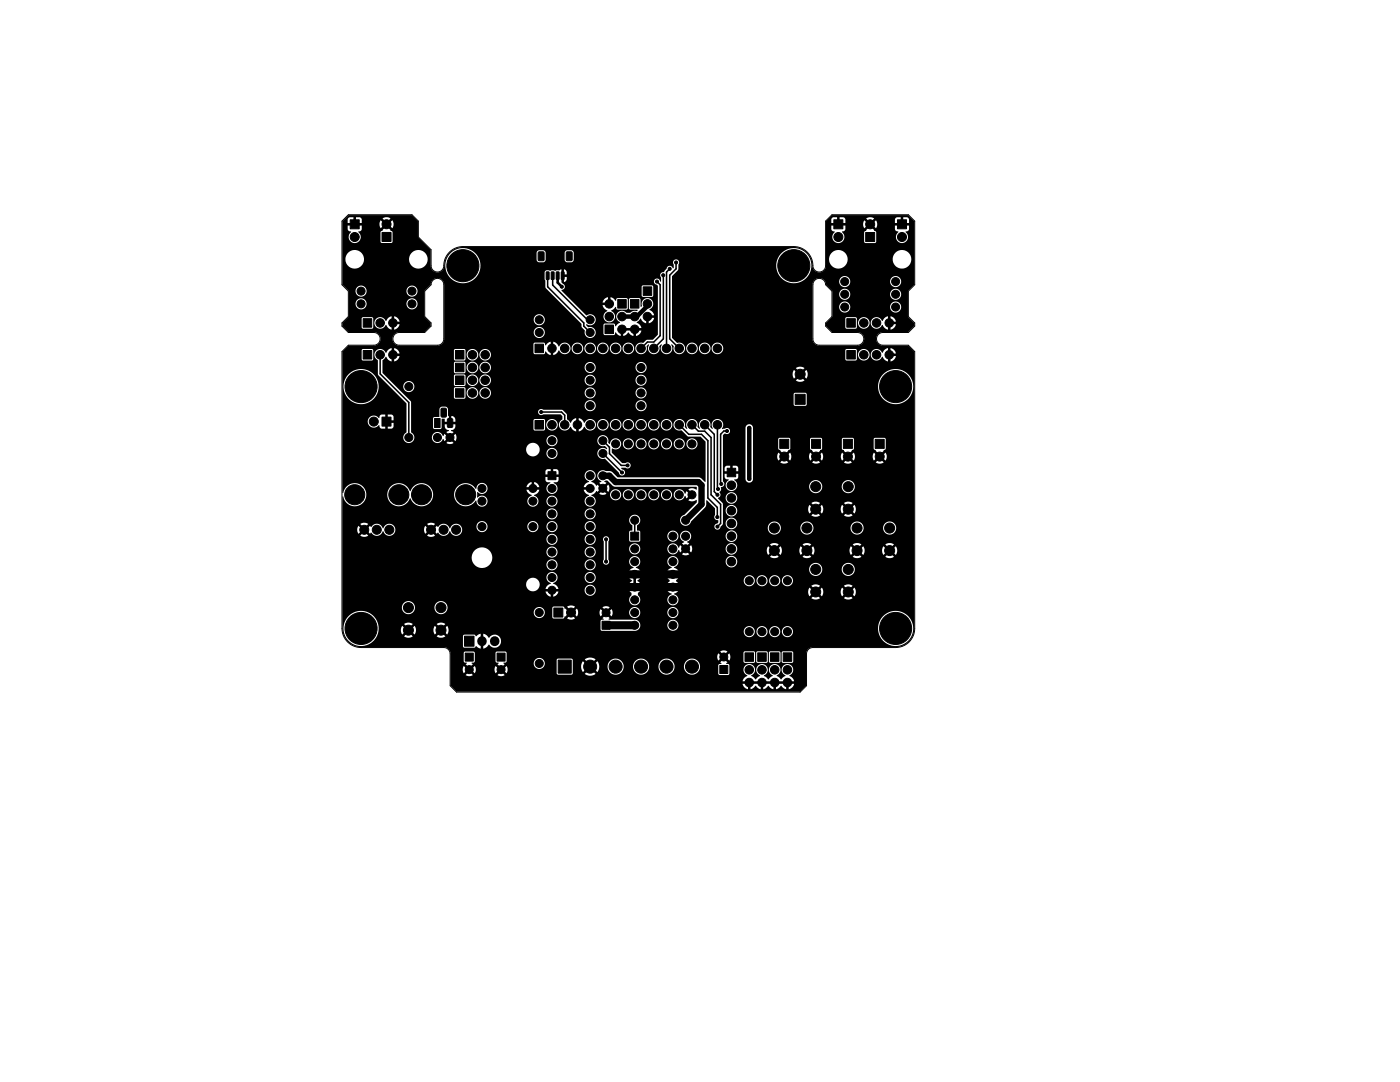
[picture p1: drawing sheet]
<svg xmlns="http://www.w3.org/2000/svg" width="279mm" height="216mm" viewBox="0 0 279 216" stroke-linecap="round" stroke-linejoin="round" font-family="sans-serif">
<g fill="#000" stroke="#000" stroke-width=".2">
<path d="M69.9 43.9h1.8v1.8h-1.8zM76.2 46.4h1.8v1.8h-1.8zM107.5 50.3l.8-.1 .3 .2v1.4l-.2 .2h-.8l-.2-.1zM109 54.3h.6l-.1 1.5-.5-.1zM110 54.3h.6l-.1 1.5-.5-.1zM111 54.3h.6l-.1 1.5-.5-.1zM112 54.3h.6l-.1 1.5-.5-.1zM113.1 50.3l.8-.1 .3 .2v1.4l-.2 .2h-.8l-.2-.1zM128.4 57.2h1.7v1.7h-1.7zM166.4 43.9h1.8v1.8h-1.8zM172.8 46.4h1.8v1.8h-1.8zM179.1 43.9h1.8v1.8h-1.8z"/>
<path d="M72.5 63.6h1.7v1.7h-1.7zM72.5 69.9h1.7v1.7h-1.7zM90.9 77.6h1.7v1.7h-1.7zM90.9 75h1.7v1.7h-1.7zM90.9 69.9h1.7v1.7h-1.7zM90.9 72.5h1.7v1.7h-1.7zM106.8 68.7h1.7v1.7h-1.7zM120.7 64.9h1.7v1.7h-1.7zM123.3 59.8h1.7v1.7h-1.7zM125.8 59.8h1.7v1.7h-1.7zM169 69.9h1.7v1.7h-1.7zM169 63.6h1.7v1.7h-1.7z"/>
<path d="M76.2 83.2h1.8v1.8h-1.8zM86.7 83.5h1.1v1.8h-1.1zM88.1 81.5l.7-.1 .3 .2v1.4l-.2 .2h-.6l-.3-.1zM89.4 83.6l.7-.1 .2 .2 .1 1.3-.2 .3h-.7l-.2-.2zM106.8 83.9h1.7v1.7h-1.7zM109.4 94.1h1.6v1.6h-1.6zM145.1 93.4h1.7v1.7h-1.7zM155.6 87.7h1.8v1.8h-1.8zM158.7 78.7h2v2h-2zM162 87.7h1.8v1.8h-1.8zM168.3 87.7h1.8v1.8h-1.8zM174.7 87.7h1.8v1.8h-1.8z"/>
<path d="M125.9 106.2h1.6v1.6h-1.6zM92.7 126.9h1.9v2h-1.9zM92.8 130.3h1.6v1.6h-1.6zM99.2 130.3h1.6v1.6h-1.6zM111.4 131.7h2.6v2.6h-2.6zM110.5 121.3h1.8v1.8h-1.8zM120.2 124h1.6v1.6h-1.6zM143.6 132.8h1.6v1.6h-1.6zM148.7 130.3h1.7v1.7h-1.7zM151.2 130.3h1.7v1.7h-1.7zM153.8 130.3h1.7v1.7h-1.7zM156.3 130.3h1.7v1.7h-1.7z"/>
<circle cx="70.8" cy="47.3" r=".9"/>
<circle cx="72.1" cy="58.1" r=".8"/>
<circle cx="77.1" cy="44.7" r=".9"/>
<circle cx="82.2" cy="58.1" r=".8"/>
<circle cx="92.4" cy="53" r="3.2"/>
<circle cx="112.1" cy="57.2" r=".3"/>
<circle cx="131.1" cy="56.2" r=".3"/>
<circle cx="132.4" cy="54.9" r=".3"/>
<circle cx="133.7" cy="53.6" r=".3"/>
<circle cx="134.9" cy="52.4" r=".3"/>
<circle cx="158.4" cy="53" r="3.2"/>
<circle cx="167.3" cy="47.3" r=".9"/>
<circle cx="168.6" cy="56.2" r=".8"/>
<circle cx="168.6" cy="58.7" r=".8"/>
<circle cx="173.7" cy="44.8" r=".9"/>
<circle cx="178.7" cy="56.2" r=".8"/>
<circle cx="178.7" cy="58.7" r=".8"/>
<circle cx="180" cy="47.3" r=".9"/>
<circle cx="72.1" cy="77.1" r="3.2"/>
<circle cx="72.1" cy="60.6" r=".8"/>
<circle cx="75.9" cy="64.4" r=".85"/>
<circle cx="75.9" cy="70.8" r=".85"/>
<circle cx="78.4" cy="70.8" r=".85"/>
<circle cx="78.4" cy="64.4" r=".85"/>
<circle cx="81.6" cy="77.1" r=".8"/>
<circle cx="82.2" cy="60.6" r=".8"/>
<circle cx="94.3" cy="70.8" r=".85"/>
<circle cx="94.3" cy="75.9" r=".85"/>
<circle cx="94.3" cy="73.3" r=".85"/>
<circle cx="94.3" cy="78.4" r=".85"/>
<circle cx="96.8" cy="70.8" r=".85"/>
<circle cx="96.8" cy="73.3" r=".85"/>
<circle cx="96.8" cy="78.4" r=".85"/>
<circle cx="96.8" cy="75.9" r=".85"/>
<circle cx="107.6" cy="63.8" r=".8"/>
<circle cx="107.6" cy="66.3" r=".8"/>
<circle cx="110.2" cy="69.5" r=".85"/>
<circle cx="112.7" cy="69.5" r=".85"/>
<circle cx="115.2" cy="69.5" r=".85"/>
<circle cx="117.8" cy="69.5" r=".85"/>
<circle cx="117.8" cy="78.4" r=".8"/>
<circle cx="117.8" cy="66.3" r=".8"/>
<circle cx="117.8" cy="63.8" r=".8"/>
<circle cx="117.8" cy="75.9" r=".8"/>
<circle cx="117.8" cy="73.3" r=".8"/>
<circle cx="120.3" cy="69.5" r=".85"/>
<circle cx="121.6" cy="60.6" r=".85"/>
<circle cx="121.6" cy="63.2" r=".85"/>
<circle cx="122.9" cy="69.5" r=".85"/>
<circle cx="124.1" cy="63.2" r=".85"/>
<circle cx="124.1" cy="65.7" r=".85"/>
<circle cx="125.4" cy="69.5" r=".85"/>
<circle cx="126.7" cy="63.2" r=".85"/>
<circle cx="126.7" cy="65.7" r=".85"/>
<circle cx="127.9" cy="69.5" r=".85"/>
<circle cx="127.9" cy="78.4" r=".8"/>
<circle cx="127.9" cy="75.9" r=".8"/>
<circle cx="127.9" cy="73.3" r=".8"/>
<circle cx="129.2" cy="60.6" r=".85"/>
<circle cx="129.2" cy="63.2" r=".85"/>
<circle cx="130.5" cy="69.5" r=".85"/>
<circle cx="133" cy="69.5" r=".85"/>
<circle cx="135.6" cy="69.5" r=".85"/>
<circle cx="138.1" cy="69.5" r=".85"/>
<circle cx="140.6" cy="69.5" r=".85"/>
<circle cx="143.2" cy="69.5" r=".85"/>
<circle cx="159.7" cy="74.7" r="1"/>
<circle cx="168.6" cy="61.3" r=".8"/>
<circle cx="172.4" cy="70.8" r=".85"/>
<circle cx="172.4" cy="64.4" r=".85"/>
<circle cx="174.9" cy="64.4" r=".85"/>
<circle cx="174.9" cy="70.8" r=".85"/>
<circle cx="177.5" cy="70.8" r=".85"/>
<circle cx="177.5" cy="64.4" r=".85"/>
<circle cx="178.7" cy="77.1" r="3.2"/>
<circle cx="178.7" cy="61.3" r=".8"/>
<circle cx="70.8" cy="98.7" r="2"/>
<circle cx="74.6" cy="84.1" r=".9"/>
<circle cx="79.6" cy="98.7" r="2"/>
<circle cx="81.6" cy="87.3" r=".8"/>
<circle cx="84.1" cy="98.7" r="2"/>
<circle cx="87.3" cy="87.3" r=".8"/>
<circle cx="89.8" cy="87.3" r=".8"/>
<circle cx="92.9" cy="98.7" r="2"/>
<circle cx="96.2" cy="97.5" r=".8"/>
<circle cx="96.2" cy="100" r=".8"/>
<circle cx="106.3" cy="97.5" r=".8"/>
<circle cx="106.3" cy="100" r=".8"/>
<circle cx="108" cy="82.2" r=".3"/>
<circle cx="110.2" cy="84.8" r=".85"/>
<circle cx="110.2" cy="90.5" r=".8"/>
<circle cx="110.2" cy="87.9" r=".8"/>
<circle cx="110.2" cy="97.5" r=".8"/>
<circle cx="110.2" cy="100" r=".8"/>
<circle cx="112.7" cy="84.8" r=".85"/>
<circle cx="115.2" cy="84.8" r=".85"/>
<circle cx="117.8" cy="84.8" r=".85"/>
<circle cx="117.8" cy="100" r=".8"/>
<circle cx="117.8" cy="97.5" r=".8"/>
<circle cx="117.8" cy="80.9" r=".8"/>
<circle cx="117.8" cy="94.9" r=".8"/>
<circle cx="120.3" cy="97.4" r=".8"/>
<circle cx="120.3" cy="94.9" r=".8"/>
<circle cx="120.3" cy="84.8" r=".85"/>
<circle cx="120.3" cy="87.9" r=".8"/>
<circle cx="120.3" cy="90.5" r=".8"/>
<circle cx="122.9" cy="84.8" r=".85"/>
<circle cx="122.9" cy="88.6" r=".8"/>
<circle cx="122.9" cy="98.7" r=".8"/>
<circle cx="124.1" cy="94.3" r=".3"/>
<circle cx="125.3" cy="92.9" r=".3"/>
<circle cx="125.4" cy="84.8" r=".85"/>
<circle cx="125.4" cy="88.6" r=".8"/>
<circle cx="125.4" cy="98.7" r=".8"/>
<circle cx="127.9" cy="84.8" r=".85"/>
<circle cx="127.9" cy="80.9" r=".8"/>
<circle cx="127.9" cy="88.6" r=".8"/>
<circle cx="127.9" cy="98.7" r=".8"/>
<circle cx="130.5" cy="84.8" r=".85"/>
<circle cx="130.5" cy="88.6" r=".8"/>
<circle cx="130.5" cy="98.7" r=".8"/>
<circle cx="133" cy="84.8" r=".85"/>
<circle cx="133" cy="88.6" r=".8"/>
<circle cx="133" cy="98.7" r=".8"/>
<circle cx="135.6" cy="84.8" r=".85"/>
<circle cx="135.6" cy="98.7" r=".8"/>
<circle cx="135.6" cy="88.6" r=".8"/>
<circle cx="138.1" cy="84.8" r=".85"/>
<circle cx="138.1" cy="98.7" r=".8"/>
<circle cx="138.1" cy="88.6" r=".8"/>
<circle cx="140.6" cy="84.8" r=".85"/>
<circle cx="143.2" cy="84.8" r=".85"/>
<circle cx="143.2" cy="98.7" r=".3"/>
<circle cx="143.3" cy="97.6" r=".3"/>
<circle cx="143.9" cy="96.6" r=".3"/>
<circle cx="145.1" cy="86" r=".3"/>
<circle cx="146" cy="99.4" r=".85"/>
<circle cx="146" cy="96.8" r=".85"/>
<circle cx="149.5" cy="95.6" r=".3"/>
<circle cx="149.5" cy="85.4" r=".3"/>
<circle cx="156.5" cy="91.1" r=".9"/>
<circle cx="162.8" cy="97.1" r="1"/>
<circle cx="162.9" cy="91.1" r=".9"/>
<circle cx="169.2" cy="91.1" r=".9"/>
<circle cx="169.3" cy="97.1" r="1"/>
<circle cx="175.6" cy="91.1" r=".9"/>
<circle cx="72.7" cy="105.7" r=".9"/>
<circle cx="75.2" cy="105.7" r=".9"/>
<circle cx="77.7" cy="105.7" r=".9"/>
<circle cx="86" cy="105.7" r=".9"/>
<circle cx="88.5" cy="105.7" r=".9"/>
<circle cx="91" cy="105.7" r=".9"/>
<circle cx="96.2" cy="105.1" r=".8"/>
<circle cx="106.3" cy="105.1" r=".8"/>
<circle cx="110.2" cy="115.2" r=".8"/>
<circle cx="110.2" cy="117.8" r=".8"/>
<circle cx="110.2" cy="102.5" r=".8"/>
<circle cx="110.2" cy="112.7" r=".8"/>
<circle cx="110.2" cy="110.2" r=".8"/>
<circle cx="110.2" cy="107.6" r=".8"/>
<circle cx="110.2" cy="105.1" r=".8"/>
<circle cx="117.8" cy="115.2" r=".8"/>
<circle cx="117.8" cy="112.7" r=".8"/>
<circle cx="117.8" cy="110.2" r=".8"/>
<circle cx="117.8" cy="102.5" r=".8"/>
<circle cx="117.8" cy="107.6" r=".8"/>
<circle cx="117.8" cy="105.1" r=".8"/>
<circle cx="117.8" cy="117.8" r=".8"/>
<circle cx="121" cy="112.1" r=".3"/>
<circle cx="121" cy="107.6" r=".3"/>
<circle cx="126.7" cy="103.8" r=".8"/>
<circle cx="126.7" cy="109.5" r=".8"/>
<circle cx="126.7" cy="119.7" r=".8"/>
<circle cx="126.7" cy="112.1" r=".8"/>
<circle cx="126.7" cy="114.6" r=".8"/>
<circle cx="126.7" cy="117.1" r=".8"/>
<circle cx="134.3" cy="114.6" r=".8"/>
<circle cx="134.3" cy="119.7" r=".8"/>
<circle cx="134.3" cy="109.5" r=".8"/>
<circle cx="134.3" cy="107" r=".8"/>
<circle cx="134.3" cy="117.1" r=".8"/>
<circle cx="134.3" cy="112.1" r=".8"/>
<circle cx="136.8" cy="107" r=".8"/>
<circle cx="136.8" cy="103.8" r=".8"/>
<circle cx="136.8" cy="109.5" r=".8"/>
<circle cx="143.2" cy="103.2" r=".3"/>
<circle cx="143.2" cy="105.1" r=".3"/>
<circle cx="146" cy="107" r=".85"/>
<circle cx="146" cy="101.9" r=".85"/>
<circle cx="146" cy="104.4" r=".85"/>
<circle cx="146" cy="109.5" r=".85"/>
<circle cx="146" cy="112.1" r=".85"/>
<circle cx="149.5" cy="115.9" r=".8"/>
<circle cx="152.1" cy="115.9" r=".8"/>
<circle cx="154.5" cy="105.4" r="1"/>
<circle cx="154.5" cy="109.9" r="1"/>
<circle cx="154.6" cy="115.9" r=".8"/>
<circle cx="157.1" cy="115.9" r=".8"/>
<circle cx="161" cy="105.4" r="1"/>
<circle cx="161" cy="109.9" r="1"/>
<circle cx="162.8" cy="101.6" r="1"/>
<circle cx="162.8" cy="113.6" r="1"/>
<circle cx="162.8" cy="118.1" r="1"/>
<circle cx="169.3" cy="101.6" r="1"/>
<circle cx="169.3" cy="113.6" r="1"/>
<circle cx="169.3" cy="118.1" r="1"/>
<circle cx="171" cy="105.4" r="1"/>
<circle cx="171" cy="109.9" r="1"/>
<circle cx="177.5" cy="105.4" r="1"/>
<circle cx="177.5" cy="109.9" r="1"/>
<circle cx="72.1" cy="125.4" r="3.2"/>
<circle cx="81.5" cy="125.7" r="1"/>
<circle cx="81.5" cy="121.2" r="1"/>
<circle cx="88" cy="125.7" r="1"/>
<circle cx="88" cy="121.2" r="1"/>
<circle cx="93.6" cy="133.6" r=".8"/>
<circle cx="100" cy="133.6" r=".8"/>
<circle cx="107.6" cy="122.2" r=".8"/>
<circle cx="107.6" cy="132.4" r=".8"/>
<circle cx="114" cy="122.2" r=".9"/>
<circle cx="117.8" cy="133" r="1.3"/>
<circle cx="121" cy="122.3" r=".8"/>
<circle cx="122.9" cy="133" r="1.3"/>
<circle cx="126.7" cy="122.2" r=".8"/>
<circle cx="126.7" cy="124.8" r=".8"/>
<circle cx="127.9" cy="133" r="1.3"/>
<circle cx="133" cy="133" r="1.3"/>
<circle cx="134.3" cy="122.2" r=".8"/>
<circle cx="134.3" cy="124.8" r=".8"/>
<circle cx="138.1" cy="133" r="1.3"/>
<circle cx="144.4" cy="131.1" r=".8"/>
<circle cx="149.5" cy="136.2" r=".85"/>
<circle cx="149.5" cy="133.7" r=".85"/>
<circle cx="149.5" cy="126" r=".8"/>
<circle cx="152.1" cy="133.7" r=".85"/>
<circle cx="152.1" cy="136.2" r=".85"/>
<circle cx="152.1" cy="126" r=".8"/>
<circle cx="154.6" cy="133.7" r=".85"/>
<circle cx="154.6" cy="136.2" r=".85"/>
<circle cx="154.6" cy="126" r=".8"/>
<circle cx="157.1" cy="133.7" r=".85"/>
<circle cx="157.1" cy="136.2" r=".85"/>
<circle cx="157.1" cy="126" r=".8"/>
<circle cx="178.7" cy="125.4" r="3.2"/>
</g>
<path d="M96.2 127.9v.1M98.7 127.9v.1" fill="none" stroke="#000" stroke-width="1.9"/>
<path d="M124.8 114.6h11.4v2.5h-11.4zM121 124.8h5.7" fill="none" stroke="#000" stroke-width="1.6"/>
<path d="M120.3 94.9h1.3l1.3 1.3h16.5l.6 .6v3.8l-3.2 3.2" fill="none" stroke="#000" stroke-width="1.3"/>
<g fill="none" stroke="#000" stroke-width=".3">
<path d="M109.3 55v2.2l7.2 7.2v.7l1.3 1.2M110.3 55v1.9l6.9 6.9h.6M131.1 56.2l.7 .6v10.2l-1.3 1.3h-1.3l-1.3 1.2M132.4 54.9h.1M132.4 54.9v12.7l-1.9 1.9M133.7 53.6l-.7 .7v15.2M134.9 52.4v1.2l-1.2 1.3v12.7l1.9 1.9M75.9 70.8v3.8l5.7 5.7v7M108 82.2h4.1l.6 .7v1.9M120.3 90.5l3.8 3.8M120.3 87.9l1.3 1.3v1.3l2.4 2.4h1.3M135.6 84.8l1.9 1.9h2.5l1.3 1.2v11.5l1.9 1.8v2"/>
<path d="M138.1 84.8l1.3 1.2h1.2l1.3 1.3v11.4l1.9 1.9v3.8l-.6 .7M140.6 84.8l1.9 1.9v11.4l.7 .6M143.2 84.8v12.7l.1 .1M145.1 86h-.6l-.7 .7v9.7l.1 .2M121 107.6v4.5M126.7 103.8v3.2"/>
</g>
<path d="M129.2 60.6v.5l-2.1 2.1h-3M149.5 85.4v10.2" fill="none" stroke="#000" stroke-width=".89"/>
<path d="M111.3 55v1.4l.8 .8" fill="none" stroke="#000" stroke-width=".51"/>
<path d="M68.4 44.1l.3-.3h.7v.7h1v.5h-1v.9l.7 .3a1.25 1.25 0 0 0-.2 1.9 1.25 1.25 0 0 0 1.8 0 1.25 1.25 0 0 0-.2-1.9l.6-.3 .1-.9h-1v-.3h4.5l.3 .8 .7-.7 .4 .4-1.2 1.1v2l.3 .2h1.9l.2-.3v-1.9l-1.1-1.1 .4-.4 .7 .7a1.39 1.39 0 0 0 0-1.6l-.7 .8-.4-.4 .7-.7a1.4 1.4 0 0 0-1.6 0l.8 .7-.4 .4-.7-.8-.3 .8h-4.5v-.2h1v-.8l-.4-.3-.8-.1v1.1h-.5v-1.1l-.7 .1-.4 .4h-.7l.9-.9h12.6l1.2 1.3v3.1l2.6 2.6v3.2a1.35 1.35 0 0 0 1.4 1.3 1.35 1.35 0 0 0 1.2-1.4h.3v.4a3.5 3.5 0 0 0 3 3.1 3.5 3.5 0 0 0 3.7-2.2h13.1v1.4l.1 .3 .1 1.5 7.1 7.1a1.29 1.29 0 0 0 .7 1.4 1.13 1.13 0 0 0 1 1.4 1.13 1.13 0 0 0 1.2-1.3 1.13 1.13 0 0 0-1.6-.8l-.3-.4 .1-.2a1.1 1.1 0 0 0 1.1 .1h2.2v1.8l.3 .3h1.8l.4-.6 .5 .6 .5 .1v-.9h.5v.9l.5-.1 .5-.6 .5 .6 .5 .1v-.9h.5l.1 .9 .6-.3 .4-.7h-.9v-.5h.9a1.66 1.66 0 0 0-1-1.2l.8-.7 .5 .6 .7 .3v-.9h.5v.9a1.34 1.34 0 0 0 1-1.1h-.9v-.5h.9l-.2-.6-.7-.5a1.19 1.19 0 0 0 .7-1.5 1.19 1.19 0 0 0-1.5-.8 1.19 1.19 0 0 0-.7 1.6l-.3 .1v-1.5l-.1-.2h-2.1l-.1 .2 .1 2 .2 .1h1.4l-.1 .3a1.19 1.19 0 0 0-1.3 .3h-.7l-.3-.2a1.19 1.19 0 0 0-1.7 .5 1.19 1.19 0 0 0 .7 1.6l-.9 .8-.4-.5h-1.8l-.3 .2h-2.2a1.11 1.11 0 0 0 .5-1.6 1.11 1.11 0 0 0-1.6-.3l-2.7-2.5h6.8v.5h-.9l.2 .6 .7 .5a1.19 1.19 0 0 0-.6 1.9 1.19 1.19 0 0 0 2-.1 1.19 1.19 0 0 0-.6-1.8l.8-.8 .4 .6 2-.1 .1-.2-.1-1.9-.2-.1h-1.8l-.4 .5-.5-.5-.5-.2v.9h-.5v-.9l-.6 .3-.4 .8h-5.9l-2.3-2.4 .1-.2a.61 .61 0 0 0 .5-.6h15.4v1.8l.1 .2h1.9l.3-.2v-1.8l-.3-.3h-1.8l-.2 .3h-15.4l-.1-.4-.6-.5 .7-.1 .4-.5v-.4h-.6v1h-.5v-1.5h1.1v-.7l-.6-.4v1.1h-.5v-1.1l-.4 .3-.8 .1-.3-.2-.7 .2-.7-.2-.4 .4h-13.1l.1-.2a3.5 3.5 0 0 0-.9-3.7h12.3v1.5l.1 .3 .4 .1h.9l.3-.2 .1-1.7h3.8v1.4l.1 .4 .3 .1h1l.2-.1 .2-.4v-1.4l-.2-.3-.3-.2-1 .1-.3 .4h-3.8l-.2-.3-.3-.2-1 .1-.3 .4h-12.3a3.5 3.5 0 0 0-3.8-.6 3.5 3.5 0 0 0-2.1 3.2h-.3a3.7 3.7 0 0 1 3.8-3.7h66a3.8 3.8 0 0 1 3.8 4.1 1.35 1.35 0 0 0 1.5 .9 1.35 1.35 0 0 0 1.1-1.3v-1.4h.7a1.86 1.86 0 0 0 1.8 2 1.86 1.86 0 0 0 1.9-2h9v.3a1.86 1.86 0 0 0 2.8 1.4 1.86 1.86 0 0 0 0-3.1 1.86 1.86 0 0 0-2.8 1.4h-9l-.1-.2a1.86 1.86 0 0 0-1.9-1.5 1.86 1.86 0 0 0-1.7 1.7h-.7v-7.4l.4-.4h.7v.7h1v.5h-1l.1 .9 .6 .3a1.25 1.25 0 0 0-.2 1.9 1.25 1.25 0 0 0 1.9 0 1.25 1.25 0 0 0-.3-1.9l.7-.3v-.9h-1l.1-.2h4.4l.3 .8 .7-.8 .4 .4-1.1 1.1v2l.2 .2h1.9l.3-.3v-1.9l-1.2-1.1 .4-.4 .7 .8 .3-.8-.3-.8-.7 .7-.4-.4 .5-.5h4.4v.7h1v.5h-1v.7a.67 .67 0 0 0 .7 .5 1.25 1.25 0 0 0-.2 1.9 1.25 1.25 0 0 0 1.9 0 1.25 1.25 0 0 0-.3-1.9l.5-.1 .2-.3v-.8h-1v-.5h1v-.8l-.2-.3-.9-.1v1.1h-.5v-1.1l-.9 .1-.3 .4h-4.4l.2-.2a1.4 1.4 0 0 0-1.5 0l.7 .7-.4 .4-.7-.7-.3 .8h-4.4l-.1-.3h1v-.8l-.4-.3-.7-.1v1.1h-.5v-1.1l-.8 .1-.4 .4h-.7l.9-.9h15.1l1.3 1.3v12.5l-1.3 1.4v5.1l1.2 1.2 .1 .6-1.3 1.3h-5.3a1.35 1.35 0 0 0-1 1.5 1.35 1.35 0 0 0 1.3 1.2h5l1.3 1.2v55.2a3.7 3.7 0 0 1-3.8 3.7l-16.8 .1a1.35 1.35 0 0 0-1 1.2v6.4l-1.3 1.2h-68.4l-1.3-1.2v-.9h59.2v.5h-.9l.4 .8 .6 .3 .1-.9h.5v.9l.5-.2 .5-.5 .5 .5 .5 .2v-.9h.5v.9l.5-.2 .6-.5 .5 .5 .5 .2v-.9h.5v.9l.5-.2 .5-.5 .5 .5 .5 .2v-.9h.5v.9l.7-.3 .4-.8h-.9v-.5h.9a1.66 1.66 0 0 0-1-1.1 1.19 1.19 0 0 0 .6-1.8 1.19 1.19 0 0 0-1.9 0 1.19 1.19 0 0 0 .6 1.8l-.9 .8-.9-.8a1.19 1.19 0 0 0 .6-1.8 1.19 1.19 0 0 0-2 0 1.19 1.19 0 0 0 .6 1.8l-.9 .8-.9-.8a1.19 1.19 0 0 0 .6-1.8 1.19 1.19 0 0 0-1.9 0 1.19 1.19 0 0 0 .6 1.8l-.9 .8-.9-.8a1.19 1.19 0 0 0 .6-1.8 1.19 1.19 0 0 0-2 0 1.19 1.19 0 0 0 .7 1.8l-.7 .6-.3 .5h-58.3v-2.3h2.4l.3 .7 .7-.6 .3 .3-.7 .7 .8 .2 .7-.2-.7-.7 .4-.3 .6 .6 .3-.7h3.7l.2 .7 .7-.6 .4 .3-.7 .7a1.28 1.28 0 0 0 1.4 0l-.7-.7 .4-.3 .7 .6 .2-.9-.2-.5-.7 .7-.4-.4 .7-.7-.2-.1h6a1.11 1.11 0 0 0 1.5 1 1.11 1.11 0 0 0 .5-1.7h2.6v2.7l.2 .2h2.9l.1-.2v-1.4h1.7l.3 1.1 .9-.8 .3 .3-.8 .9 .2 .1a1.8 1.8 0 0 0 2-.1l-.9-.9 .4-.3 .8 .8 .4-1.1h1.6l.1 .3a1.61 1.61 0 0 0 1.7 1.3 1.61 1.61 0 0 0 1.5-1.6h1.8v.3a1.61 1.61 0 0 0 1.8 1.3 1.61 1.61 0 0 0 1.5-1.6h1.8v.3a1.61 1.61 0 0 0 1.7 1.3 1.61 1.61 0 0 0 1.5-1.6h1.9v.3a1.61 1.61 0 0 0 2.5 1 1.61 1.61 0 0 0-.2-2.7 1.61 1.61 0 0 0-2.3 1.4h-1.9v-.2a1.61 1.61 0 0 0-1.7-1.4 1.61 1.61 0 0 0-1.5 1.6h-1.8l-.1-.2a1.61 1.61 0 0 0-1.7-1.4 1.61 1.61 0 0 0-1.5 1.6h-1.8v-.2a1.61 1.61 0 0 0-1.8-1.4 1.61 1.61 0 0 0-1.5 1.6h-1.6l-.4-1.1-.8 .9-.4-.4 .9-.8-.2-.2a1.8 1.8 0 0 0-2 .2l.8 .8-.3 .4-.9-.9-.3 1.1h-1.7v-1.4l-.2-.2h-2.7l-.3 .3-2.7-.1a1.11 1.11 0 0 0-1.2-.2 1.11 1.11 0 0 0-.7 1l-6-.1 .6-.2v-1h42l.3 .7 .7-.7 .3 .4-.7 .7 .3 .3h-.4l-.3 .2v1.8l.3 .2h1.7l.3-.2v-1.8l-.3-.2h-.4v-.2l.3-.1-.7-.7 .4-.4 .6 .7 .3-.7-.3-.7-.6 .6-.4-.3 .5-.5h3.4v1.8l.2 .3h1.8l.2-.2 .1-1.9h.2v1.8l.2 .3 2-.1 .1-.2v-1.8h.3v1.8l.2 .3 1.9-.1 .2-.2v-1.8h.2v1.8l.1 .2 2 .1 .2-.3v-1.8l-.3-.2h-1.8l-.2 .2h-.2l-.3-.2h-1.8l-.2 .2h-.3l-.2-.2h-1.9l-.2 .2h-.2l-.3-.2h-1.8l-.2 .2h-3.4l.2-.2-.7-.2-.8 .2 .7 .7-.3 .3-.7-.6-.3 .7h-42v-.9l-.1-.1-1.8-.1-.3 .2v1.8l.2 .2h.4v.2l-.2 .1 .7 .7-.4 .4-.7-.7-.2 .7h-3.7l-.3-.7-.6 .7-.4-.4 .7-.7-.3-.2 .4-.1 .3-.2-.1-1.9-.2-.1h-1.7l-.3 .2v1.8l.3 .2h.4v.2l-.3 .1 .7 .7-.3 .4-.7-.7-.3 .7h-2.4v-3.4l-.5-.7-.5-.3-16.8-.1a3.7 3.7 0 0 1-3.8-3.7h.2l.1 .4a3.5 3.5 0 0 0 3.5 3.1 3.5 3.5 0 0 0 3.5-3.2h4.4l.3 .9 .7-.7 .3 .4-.7 .7a1.51 1.51 0 0 0 1.8 0l-.7-.7 .3-.4 .7 .7 .3-.9h3.5l.3 .9 .7-.7 .3 .4-.7 .7 .7 .2h.7l.4-.2-.1-.1h3.6v2.1l.2 .2h2.1l.3-.3 .9 .5v-1h.5v1l.6-.2 .6-.6a1.31 1.31 0 0 0 2 .3 1.31 1.31 0 0 0-.1-2 1.31 1.31 0 0 0-2 .4l-.4-.5-.7-.3v1h-.5v-1l-.9 .5-.4-.4h-2l-.2 .3h-3.6l-.6-.6 .3-.4 .7 .7 .3-.6h58.9v.2a1.11 1.11 0 0 0 1.2 .9 1.11 1.11 0 0 0 1-1.1h.4v.2a1.11 1.11 0 0 0 1.2 .9 1.11 1.11 0 0 0 1-1.1h.3v.2a1.11 1.11 0 0 0 1.2 .9 1.11 1.11 0 0 0 1-1.1h.3l.1 .2a1.11 1.11 0 0 0 1.5 .9 1.11 1.11 0 0 0 .5-1.7h17.1v.4a3.5 3.5 0 0 0 5.5 2.5 3.5 3.5 0 0 0-.3-6 3.5 3.5 0 0 0-5.2 3.1h-17.1l-.1-.1a1.11 1.11 0 0 0-1.3-.3 1.11 1.11 0 0 0-.7 1h-.3v-.2a1.11 1.11 0 0 0-1.2-.9 1.11 1.11 0 0 0-1 1.1h-.3v-.2a1.11 1.11 0 0 0-1.2-.9 1.11 1.11 0 0 0-1 1.1h-.4v-.2a1.11 1.11 0 0 0-1.2-.9 1.11 1.11 0 0 0-1 1.1h-58.9v-.5l-.3-.6-.7 .7-.3-.4 .7-.7a1.51 1.51 0 0 0-1.8 0l.7 .7-.3 .4-.7-.7-.3 .8h-3.5l-.3-.8-.7 .7-.3-.4 .7-.7-.9-.3-.9 .3 .7 .7-.3 .4-.7-.7-.3 .8h-4.4v-.3a3.5 3.5 0 0 0-3.5-3.5 3.5 3.5 0 0 0-3.6 3.5h-.2v-4.2h11.9a1.31 1.31 0 0 0 1.3 1.4 1.31 1.31 0 0 0 1.3-1.4l3.9 .1a1.31 1.31 0 0 0 .8 1.1 1.31 1.31 0 0 0 1.4-.2h17.6v.2a1.11 1.11 0 0 0 1.7 .7 1.11 1.11 0 0 0 0-1.8h2v1.9l.3 .2h1.9l1.1-1.1 .4 .4-.7 .7a1.4 1.4 0 0 0 1.6 0l-.7-.7 .3-.4 .7 .7 .3-.7h4.2l.3 .7 .7-.7 .3 .4-.7 .7 .3 .2-.4 .1-.2 .2-.1 1.7 .2 .2 6.8 .1a1.12 1.12 0 0 0 1-1.1h5.4v.2a1.11 1.11 0 0 0 1.8 .7 1.11 1.11 0 0 0-.2-1.9 1.11 1.11 0 0 0-1.6 1h-5.4l-.1-.5a1.12 1.12 0 0 0-.9-.7h-5.3l-.1-.1 .3-.1-.7-.7 .4-.4 .6 .7 .3-.8h3.3v.2a1.11 1.11 0 0 0 1.2 .9 1.11 1.11 0 0 0 1-1.1h5.4v.2a1.11 1.11 0 0 0 1.8 .7 1.11 1.11 0 0 0-.2-1.9 1.11 1.11 0 0 0-1.6 1h-5.4v-.2a1.11 1.11 0 0 0-1.2-.9 1.11 1.11 0 0 0-1 1.1h-3.3l-.3-.7-.6 .7-.4-.3 .7-.7a1.29 1.29 0 0 0-1.5 0l.7 .7-.3 .3-.7-.7-.3 .8h-4.2l-.3-.9-.7 .7-.3-.3 .7-.7a1.4 1.4 0 0 0-1.6 0l.7 .7-.4 .3-.8-.7-.3-.4h-1.9l-.3 .3-2.1-.1a1.12 1.12 0 0 0-1.6 1h-17.6l.1-.1a1.31 1.31 0 0 0-.5-2.1 1.31 1.31 0 0 0-1.8 1.2h-3.9a1.31 1.31 0 0 0-1.3-1.3 1.31 1.31 0 0 0-1.3 1.3h-11.9v-4.7h36.7v.2a1.36 1.36 0 0 0 .9 1.2 1.36 1.36 0 0 0 1.5-.4h2.4v.5h-.9l.4 .8 .6 .3v-1h.5v1l.6-.3 .3-.4 .1-.4h-.9l.1-.2h6.1v.2a1.11 1.11 0 0 0 1.7 .7 1.11 1.11 0 0 0-.1-1.9 1.11 1.11 0 0 0-1.6 1h-6.1l-.1-.3h.9a1.57 1.57 0 0 0-1-1.1v-.1a1.11 1.11 0 0 0 .9-1.1h5.4v.2a1.11 1.11 0 0 0 1.7 .8 1.11 1.11 0 0 0 0-1.8h8v.5h-1l.3 .5 .5 .5-.5 .4-.3 .6h1l-.1 .2h-.3v.3h-.6l.3 .6 .3 .3v.5a1.12 1.12 0 0 0-.1 1.7 1.12 1.12 0 0 0 1.7-.1 1.12 1.12 0 0 0-.3-1.7v-.4l.4-.3 .3-.6h-.7v-.3h-.2l-.1-.2h1l-.3-.6-.5-.4 .5-.5 .3-.5h-1v-.5h7l-.4 .5h-.6l.2 .4 .5 .5-.7 1.1h.6l.1 .2h.2l.1 .3h-1a1.57 1.57 0 0 0 1.1 1.1 1.12 1.12 0 0 0-.9 1.4 1.12 1.12 0 0 0 1.4 .8 1.12 1.12 0 0 0 .6-1.6l-.7-.6 .7-.4h26.1l.3 .9 .7-.7 .3 .3-.7 .8a1.51 1.51 0 0 0 1.8 0l-.7-.8 .3-.3 .7 .7 .3-.9h3.5l.3 .9 .7-.7 .3 .3-.7 .8 .7 .2h.4l.7-.2-.7-.8 .3-.3 .7 .7a1.51 1.51 0 0 0 0-1.8l-.7 .8-.3-.4 .7-.7-.7-.3h-.4l-.7 .3 .7 .7-.3 .4-.7-.8-.3 .9h-3.5l-.3-.9-.7 .8-.3-.4 .7-.7a1.51 1.51 0 0 0-1.8 0l.7 .7-.3 .4-.7-.8-.3 .9h-26.1l.4-.7h-1l.4-.5h.6l-.7-1h13.5a1.11 1.11 0 0 0 1.1 1.1 1.11 1.11 0 0 0 1.1-1.1h.4v.2a1.11 1.11 0 0 0 1.2 .9 1.11 1.11 0 0 0 1-1.1h.3v.2a1.11 1.11 0 0 0 1.2 .9 1.11 1.11 0 0 0 1-1.1h.3l.1 .2a1.11 1.11 0 0 0 1.7 .7 1.11 1.11 0 0 0-.2-1.9 1.11 1.11 0 0 0-1.6 1h-.3v-.2a1.11 1.11 0 0 0-1.2-.9 1.11 1.11 0 0 0-1 1.1h-.3v-.2a1.11 1.11 0 0 0-1.2-.9 1.11 1.11 0 0 0-1 1.1h-.4v-.2a1.11 1.11 0 0 0-1.2-.9 1.11 1.11 0 0 0-1 1.1h-13.5l.7-1-.6-.1-.1-.2h-.2l-.1-.2h1l-.4-.8h26.3v.2a1.31 1.31 0 0 0 1.4 1.1 1.31 1.31 0 0 0 1.2-1.3h3.9v.2a1.31 1.31 0 0 0 2.1 .9 1.31 1.31 0 0 0-.2-2.3 1.31 1.31 0 0 0-1.9 1.2h-3.9v-.2a1.31 1.31 0 0 0-1.4-1.1 1.31 1.31 0 0 0-1.2 1.3h-26.3l-.7-.3 .1-.2a1.11 1.11 0 0 0 .8-1h9.4v.2a1.16 1.16 0 0 0 1.9 .7 1.16 1.16 0 0 0-.2-2 1.16 1.16 0 0 0-1.7 1.1h-9.4v-.2a1.13 1.13 0 0 0-1.9-.6 1.13 1.13 0 0 0 .6 1.9l-.1 .1a1.3 1.3 0 0 0-1 1.1h-5l-.3-.6-.8-.6a1.13 1.13 0 0 0 .9-1.4 1.13 1.13 0 0 0-1.5-.7 1.13 1.13 0 0 0-.6 1.5l.7 .6v.1a1.3 1.3 0 0 0-1 1.1h-7l-.1-.2a1.11 1.11 0 0 0-1.6 1h-5.4v-.2a1.13 1.13 0 0 0-2-.5 1.13 1.13 0 0 0 .6 1.9v.1a1.3 1.3 0 0 0-1 1h-1.5a1.36 1.36 0 0 0-.5-2.1 1.36 1.36 0 0 0-1.9 1.1h-36.7v-5.2h25.8v.3a2.06 2.06 0 0 0 1.5 1.6 2.06 2.06 0 0 0 2.1-.5h11.4v.2a1.11 1.11 0 0 0 1.2 .9 1.11 1.11 0 0 0 1-1.1h5.4v.2a1.11 1.11 0 0 0 1.7 .7 1.11 1.11 0 0 0-.1-1.9 1.11 1.11 0 0 0-1.6 1h-5.4v-.2a1.11 1.11 0 0 0-1.2-.9 1.11 1.11 0 0 0-1 1.1h-11.4l.1-.1a2.05 2.05 0 0 0 .1-2.4h11.2v.2a1.11 1.11 0 0 0 1.2 .9 1.11 1.11 0 0 0 1-1.1h5.4v.2a1.11 1.11 0 0 0 1.7 .6 1.11 1.11 0 0 0-.1-1.8 1.11 1.11 0 0 0-1.6 1h-5.4v-.2a1.11 1.11 0 0 0-1.2-.9 1.11 1.11 0 0 0-1 1.1h-11.2l-.1-.2a2.06 2.06 0 0 0-2.3-.7 2.06 2.06 0 0 0-1.4 2h-25.8v-3.7h40.8v.2a1.11 1.11 0 0 0 1.2 .9 1.11 1.11 0 0 0 1-1.1h5.4v.2a1.11 1.11 0 0 0 1.2 .9 1.11 1.11 0 0 0 1-1.1h1.4l.2 .5v3.5a.63 .63 0 0 0 0 .9 .63 .63 0 0 0 .9 0 .63 .63 0 0 0 0-.9v-2.1h4.2a1.11 1.11 0 0 0 1.1 1.1 1.11 1.11 0 0 0 1.1-1.1h5.4v.2a1.16 1.16 0 0 0 1.1 .9 1.16 1.16 0 0 0 1.2-.9l.2 .5 .7-.7 .4 .4-.7 .7 .7 .2 .8-.2-.7-.7 .3-.4 .7 .7 .2-.7h6.7v.2a1.16 1.16 0 0 0 1.1 1 1.16 1.16 0 0 0 1.2-.8h5.9l.3 .8 .7-.7 .4 .4-.7 .7a1.51 1.51 0 0 0 1.7 0l-.7-.7 .4-.4 .7 .7 .2-.8h3.5l.3 .8 .7-.7 .4 .4-.7 .7 .8 .3 .9-.3-.7-.7 .4-.4 .7 .7 .2-.8h7l.3 .8 .7-.7 .4 .4-.7 .7a1.51 1.51 0 0 0 1.7 0l-.7-.7 .4-.4 .7 .7 .3-.8h3.4l.3 .8 .7-.7 .4 .4-.7 .7 .6 .3h.5l.6-.3-.7-.7 .4-.4 .7 .7a1.51 1.51 0 0 0 0-1.7l-.7 .7-.4-.4 .7-.7-.6-.2h-.5l-.6 .2 .7 .7-.4 .4-.7-.7-.3 .9h-3.4l-.3-.9-.7 .7-.4-.4 .7-.7a1.51 1.51 0 0 0-1.7 0l.7 .7-.4 .4-.7-.7-.3 .9h-7l-.2-.9-.7 .7-.4-.4 .7-.7-.9-.2-.8 .2 .7 .7-.4 .4-.7-.7-.3 .9h-3.5l-.2-.9-.7 .7-.4-.4 .7-.7a1.51 1.51 0 0 0-1.7 0l.7 .7-.4 .4-.7-.7-.3 .9h-5.9a1.16 1.16 0 0 0-1-1.5 1.16 1.16 0 0 0-1.3 1.1h-6.7l-.2-.7-.7 .7-.3-.4 .7-.7-.5-.2 .1-.1a1.1 1.1 0 0 0 .7-1.1h6.9v.2a1.16 1.16 0 0 0 1.9 .7 1.16 1.16 0 0 0-.2-2 1.16 1.16 0 0 0-1.7 1.1h-6.9v-.2a1.13 1.13 0 0 0-1.9-.5 1.13 1.13 0 0 0 .5 1.9l-.4 .2 .7 .7-.4 .4-.7-.7-.3 .5a1.12 1.12 0 0 0-1.2-.9 1.12 1.12 0 0 0-1 1.1h-5.4v-.2a1.11 1.11 0 0 0-1.2-.9 1.11 1.11 0 0 0-1 1.1h-4.2v-1.4a.62 .62 0 0 0-.2-1 .62 .62 0 0 0-.9 .5h-1.4v-.2a1.11 1.11 0 0 0-1.2-.9 1.11 1.11 0 0 0-1 1.1h-5.4v-.2a1.11 1.11 0 0 0-1.2-.9 1.11 1.11 0 0 0-1 1.1h-40.8v-1.9h3l.2 .8 .7-.7 .4 .4-.7 .7a1.4 1.4 0 0 0 1.6 0l-.7-.7 .4-.4 .7 .7 .1-.2a1.35 1.35 0 0 0 1.3 .6 1.35 1.35 0 0 0 1.1-.9 1.26 1.26 0 0 0 1.4 .9 1.26 1.26 0 0 0 1.1-1.2h5.7l.3 .8 .6-.7 .4 .4-.7 .7a1.4 1.4 0 0 0 1.6 0l-.6-.7 .3-.4 .7 .7 .1-.2a1.35 1.35 0 0 0 1.3 .6 1.35 1.35 0 0 0 1.2-.9 1.24 1.24 0 0 0 1.6 .8 1.24 1.24 0 0 0 .7-1.7h3v.2a1.11 1.11 0 0 0 1.2 .9 1.11 1.11 0 0 0 1-1.1h7.9l.1 .2a1.11 1.11 0 0 0 1.2 .9 1.11 1.11 0 0 0 1-1.1h1.6v.2a1.11 1.11 0 0 0 1.2 .9 1.11 1.11 0 0 0 1-1.1h5.4v.2a1.11 1.11 0 0 0 1.7 .7 1.11 1.11 0 0 0-.1-1.9 1.11 1.11 0 0 0-1.6 1h-5.4v-.2a1.11 1.11 0 0 0-1.2-.9 1.11 1.11 0 0 0-1 1.1h-1.6l-.1-.2a1.11 1.11 0 0 0-1.2-.9 1.11 1.11 0 0 0-1 1.1h-7.9v-.2a1.11 1.11 0 0 0-1.2-.9 1.11 1.11 0 0 0-1 1.1h-3a1.27 1.27 0 0 0-1.3-.6 1.27 1.27 0 0 0-1 .9 1.32 1.32 0 0 0-1.1-.9 1.32 1.32 0 0 0-1.3 .7l-.2-.3-.7 .7-.3-.4 .6-.7a1.4 1.4 0 0 0-1.6 .1l.7 .6-.4 .4-.6-.7-.3 .8h-5.7a1.25 1.25 0 0 0-1.1-1.2 1.25 1.25 0 0 0-1.4 .9 1.32 1.32 0 0 0-1.1-.9 1.32 1.32 0 0 0-1.3 .7l-.1-.3-.7 .7-.4-.4 .7-.7a1.4 1.4 0 0 0-1.6 .1l.7 .6-.4 .4-.7-.7-.2 .8h-3v-1.9h57.3l.1 .6 .5 .5v.9l-.5 .1-.1 .2v1.7l.2 .3 1.8-.1 .2-.1v-.9h5.4a1.11 1.11 0 0 0 1.6 1 1.11 1.11 0 0 0 .2-1.9 1.11 1.11 0 0 0-1.8 .7v.2h-5.4l-.1-1-.6-.2v-.9a1.13 1.13 0 0 0 .2-2 1.13 1.13 0 0 0-1.7 .9h-57.3v-1.3h40.8v.2a1.11 1.11 0 0 0 1.2 .9 1.11 1.11 0 0 0 1-1.1h5.4v.2a1.11 1.11 0 0 0 1.7 .7 1.11 1.11 0 0 0-.1-1.9 1.11 1.11 0 0 0-1.6 1h-5.4v-.2a1.11 1.11 0 0 0-1.2-.9 1.11 1.11 0 0 0-1 1.1h-40.8v-3.4h.2a2.31 2.31 0 0 0 2.5 1.9 2.31 2.31 0 0 0 2.1-2.3h4.2v.3a2.35 2.35 0 0 0 2.1 2 2.35 2.35 0 0 0 2.5-1.6 2.35 2.35 0 0 0 2.5 1.6 2.35 2.35 0 0 0 2-2.3h4.2v.3a2.36 2.36 0 0 0 1.9 2 2.36 2.36 0 0 0 2.5-1.1 1.11 1.11 0 0 0 1.1 1.2 1.11 1.11 0 0 0 1.1-1.3 1.11 1.11 0 0 0-1.5-.8l-.5 .3v-1.1a1.16 1.16 0 0 0 1.4 .3 1.16 1.16 0 0 0 .7-1.3h8.7v.5h-.9a1.57 1.57 0 0 0 1 1.1 1.13 1.13 0 0 0-.9 1.3 1.13 1.13 0 0 0 1.2 1 1.13 1.13 0 0 0 1.1-1.1h1.6v.2a1.11 1.11 0 0 0 1.7 .7 1.11 1.11 0 0 0-.1-1.9 1.11 1.11 0 0 0-1.6 1h-1.6l-.1-.2a1.4 1.4 0 0 0-.8-1v-.1a1.3 1.3 0 0 0 1-1h-.9v-.5h.9l-.2-.6-.8-.4v.9h-.5v-.9l-.8 .4-.2 .6h-7.8l-.1-.1a1.16 1.16 0 0 0-1.3-.7 1.16 1.16 0 0 0-.9 1.2 2.36 2.36 0 0 0-2.6-1.1 2.36 2.36 0 0 0-1.8 2.2h-4.2v-.3a2.35 2.35 0 0 0-2.1-2 2.35 2.35 0 0 0-2.4 1.6 2.35 2.35 0 0 0-2.6-1.6 2.35 2.35 0 0 0-2 2.3h-4.2v-.3a2.35 2.35 0 0 0-2.3-2 2.35 2.35 0 0 0-2.4 2l-.1-.1v-4.2h40.6v.6h.9v.5h-.9v.8l.2 .2h.6l.1 .2a1.12 1.12 0 0 0-.7 1.3 1.12 1.12 0 0 0 1.3 .8 1.12 1.12 0 0 0 .8-1.3h6.3v.5h-1a1.57 1.57 0 0 0 1.1 1.1 1.12 1.12 0 0 0-1 1.4 1.12 1.12 0 0 0 1.5 .8 1.12 1.12 0 0 0 .6-1.6l-.7-.6 .6-.3 .4-.5 .2 .2 .7-.7 .4 .3-.7 .7 .5 .2h1.7v.2a1.11 1.11 0 0 0 1.2 .9 1.11 1.11 0 0 0 1-1.1h.3v.2a1.11 1.11 0 0 0 1.2 .9 1.11 1.11 0 0 0 1-1.1h.3v.2a1.11 1.11 0 0 0 1.2 .9 1.11 1.11 0 0 0 1.1-1.1h.3v.2a1.11 1.11 0 0 0 1.2 .9 1.11 1.11 0 0 0 1-1.1h.3v.2a1.11 1.11 0 0 0 1.8 .7 1.11 1.11 0 0 0-.2-1.9 1.11 1.11 0 0 0-1.6 1h-.3v-.2a1.11 1.11 0 0 0-1.2-.9 1.11 1.11 0 0 0-1 1.1h-.3l-.1-.2a1.11 1.11 0 0 0-1.2-.9 1.11 1.11 0 0 0-1 1.1h-.3v-.2a1.11 1.11 0 0 0-1.2-.9 1.11 1.11 0 0 0-1 1.1h-.3v-.2a1.11 1.11 0 0 0-1.2-.9 1.11 1.11 0 0 0-1 1.1h-1.3l.5-.2-.6-.7 .3-.3 .7 .7a1.28 1.28 0 0 0 0-1.5l-.7 .7-.3-.4 .6-.7-.4-.3 .6-.1 1.1 1 .5 .2h16.1l.2 .5-.2 .1a1.31 1.31 0 0 0-1.5-.1l.7 .7-.4 .4-.7-.7-.3 .5a1.13 1.13 0 0 0-1.3-.9 1.13 1.13 0 0 0-.9 1.4 1.13 1.13 0 0 0 1.6 .7l.3-.2 .3-.5h.1l.2 .5 .7-.7 .4 .3-.7 .7a1.54 1.54 0 0 0 1.6 0v.5l-2.4 2.4a1.12 1.12 0 0 0-.6 1.9 1.12 1.12 0 0 0 1.9-.6l2.8-2.8 .2-.5 .1-.9 1.7 1.6v1.3a.68 .68 0 0 0-.1 .8 .68 .68 0 0 0 .7 .3v.5l-.2 .2a.62 .62 0 0 0-.5 .6 .62 .62 0 0 0 .6 .6 .62 .62 0 0 0 .6-.6l.5-.7h.5v.3a1.16 1.16 0 0 0 1.9 .7h6.5a1.31 1.31 0 0 0 1.4 1.3 1.31 1.31 0 0 0 1.2-1.3h3.9a1.31 1.31 0 0 0 1.4 1.3 1.31 1.31 0 0 0 1.2-1.3h7.4a1.31 1.31 0 0 0 1.4 1.3 1.31 1.31 0 0 0 1.3-1.3h3.8a1.31 1.31 0 0 0 2 1.1 1.31 1.31 0 0 0 .1-2.2 1.31 1.31 0 0 0-2.1 .9v.2h-3.8a1.31 1.31 0 0 0-1.4-1.3 1.31 1.31 0 0 0-1.3 1.3h-7.4v-.3a1.31 1.31 0 0 0-1.4-1 1.31 1.31 0 0 0-1.2 1.3h-3.9v-.3a1.31 1.31 0 0 0-1.4-1 1.31 1.31 0 0 0-1.2 1.3h-6.5l.1-.2a1.16 1.16 0 0 0-.4-1.8 1.16 1.16 0 0 0-1.6 1h-.5v-2.5h.5a1.16 1.16 0 0 0 1.3 1.2 1.16 1.16 0 0 0 1-1.5h14.2l.3 .9 .7-.7 .3 .3-.7 .7a1.51 1.51 0 0 0 1.8 0l-.7-.7 .3-.3 .7 .7 .3-.9h3.5l.3 .9 .7-.7 .3 .3-.7 .7 .7 .3h.4l.7-.3-.7-.7 .3-.3 .7 .7a1.51 1.51 0 0 0 0-1.8l-.7 .7-.3-.3 .7-.7-.7-.3h-.4l-.7 .3 .7 .7-.3 .3-.7-.7-.3 .9h-3.5l-.3-.9-.7 .7-.3-.3 .7-.7a1.51 1.51 0 0 0-1.8 0l.7 .7-.3 .3-.7-.7-.3 .9h-14.2a1.16 1.16 0 0 0-1.3-.8 1.16 1.16 0 0 0-1 1.1h-.5l-.1-1.4-.9-1.1h1.5a1.16 1.16 0 0 0 1.7 1 1.16 1.16 0 0 0 .2-2 1.16 1.16 0 0 0-1.9 .8v.2h-1.5a.71 .71 0 0 0 .3-1.2v-.1a.77 .77 0 0 0 .3-.9 .66 .66 0 0 0 .6-.5 .66 .66 0 0 0-.2-.7v-2.6h.3v.6h.9v.5h-.9l.1 .9 .2 .2 .5 .1a1.18 1.18 0 0 0-.2 2 1.18 1.18 0 0 0 1.9-.6h14.4v.2a1.31 1.31 0 0 0 1.4 1.1 1.31 1.31 0 0 0 1.2-1.3h3.9v.2a1.31 1.31 0 0 0 2.1 .8 1.31 1.31 0 0 0-.2-2.2 1.31 1.31 0 0 0-1.9 1.2h-3.9v-.2a1.31 1.31 0 0 0-1.4-1.1 1.31 1.31 0 0 0-1.2 1.3l-14.4-.1a1.52 1.52 0 0 0-.6-1.3l.1-.1a.56 .56 0 0 0 .7-.4v-.7h-.9v-.5h.9v-.7l-.2-.3-.9-.1v1h-.5v-1h-.7l-.4 .5h-.3v-6.5l.3-.4a.64 .64 0 0 0 .9 0 .64 .64 0 0 0 0-.9 .64 .64 0 0 0-.9-.1h-.5l.1-.2h4.6v10.3a.75 .75 0 0 0 .7 .7 .75 .75 0 0 0 .8-.7v-4.5h4.8l.3 .8 .7-.7 .3 .3-.7 .8a1.41 1.41 0 0 0 1.6 0l-.7-.8 .4-.3 .7 .7 .2-.8h3.6l.2 .8 .7-.7 .4 .3-.7 .8a1.41 1.41 0 0 0 1.6 0l-.8-.8 .4-.3 .7 .7 .3-.8h3.5l.3 .8 .7-.7 .3 .4-.7 .7a1.41 1.41 0 0 0 1.6 0l-.7-.7 .4-.4 .7 .7 .2-.8h3.6l.2 .8 .7-.7 .4 .4-.7 .7a1.41 1.41 0 0 0 1.6 0l-.8-.7 .4-.4 .7 .7 .3-.8-.2-.7-.1-.1-.7 .7-.4-.3 1.2-1.2v-1.9l-.3-.2h-1.9l-.2 .2v1.9l1.1 1.2-.4 .3-.7-.7-.2 .8h-3.6l-.2-.8-.7 .7-.4-.3 1.1-1.2v-1.9l-.2-.2h-1.9l-.3 .2v1.9l1.1 1.2-.3 .3-.7-.7-.3 .8h-3.5l-.3-.8-.7 .7-.4-.3 1.2-1.2v-1.9l-.3-.2h-1.9l-.2 .2v1.9l1.1 1.2-.4 .3-.7-.7-.2 .8h-3.6l-.2-.8-.7 .7-.4-.3 1.1-1.2v-1.9l-.2-.2h-1.9l-.3 .2v1.9l1.1 1.2-.3 .3-.7-.7-.3 .8h-4.8v-5.9a.75 .75 0 0 0-.8-.6 .75 .75 0 0 0-.7 .7h-4.6l.1-.1a1.18 1.18 0 0 0-1.4-1.6 1.18 1.18 0 0 0-.7 1.9l-.4-.3a1.2 1.2 0 0 0-1.3-1.6 1.2 1.2 0 0 0-.8 1.9l-.5-.3a1.2 1.2 0 0 0-1.3-1.6 1.2 1.2 0 0 0-.7 1.9l-.5-.3a1.19 1.19 0 0 0-1-1.6 1.19 1.19 0 0 0-1.3 1.3 1.19 1.19 0 0 0 1.6 1l1.3 1.2h2.5l1 1.1-.1 8-.7-.7-.5-.3h-16.2l-1.2-1.1-1.2-.1a1.14 1.14 0 0 0-1.6 .6 1.14 1.14 0 0 0 .7 1.5l-.4 .2 .7 .7-.4 .4-.7-.7-.2 .2-.4-.4-.6-.4a1.12 1.12 0 0 0 .9-1.4 1.12 1.12 0 0 0-1.5-.8 1.12 1.12 0 0 0-.6 1.6l.7 .5v.2a1.3 1.3 0 0 0-1 1h-5.3l-.2-.5-.5-.4 .7-.1 .3-.4v-.6h-1v-.5h1l-.1-.8-.4-.3h-.6v1h-.5v-1l-.8 .1-.2 .4h-40.6v-4.5h36.7v.2a1.36 1.36 0 0 0 1 1.2 1.36 1.36 0 0 0 1.5-.5h1.6v.2a1.11 1.11 0 0 0 1.7 .7 1.11 1.11 0 0 0-.1-1.9 1.11 1.11 0 0 0-1.6 1l-1.6-.1a1.36 1.36 0 0 0-.7-2 1.36 1.36 0 0 0-1.8 1.2h-36.7v-5.5h5.1v.2a1.27 1.27 0 0 0 1 1 1.27 1.27 0 0 0 1.3-.5l.2 .6 .3 .1h.7v-1h.5v1h.7l.4-.4v-.7h-1v-.5h1v-.8l-.1-.2-.3-.2h-.7v1.1h-.5v-1.1h-.7a.67 .67 0 0 0-.5 .7 1.26 1.26 0 0 0-1.4-.4 1.26 1.26 0 0 0-.9 1.1h-5.1v-7h.2l.1 .4a3.5 3.5 0 0 0 5.4 2.5 3.5 3.5 0 0 0-.3-6 3.5 3.5 0 0 0-5.2 3.1h-.2l.1-6.9 .2-.3h3.6v1.8l.2 .2h2l.1-.2v-.9h.2a1.43 1.43 0 0 0 .7 1.1l.1 3 5.6 5.6v5.7a1.13 1.13 0 0 0-.2 2 1.13 1.13 0 0 0 1.8-.9h3.5v.2a1.15 1.15 0 0 0 1.1 .9 1.15 1.15 0 0 0 1.1-.8l.3 .4 .7-.7 .4 .4-.7 .7 .7 .2 .7-.2-.7-.7 .4-.4 .7 .7 18.2-.1v.2a1.11 1.11 0 0 0 1.2 .9 1.11 1.11 0 0 0 1-1.1h7.9v.2a1.21 1.21 0 0 0 1.6 .9l.3 .4v.2a1.14 1.14 0 0 0-1.9 .7 1.14 1.14 0 0 0 1.6 1.3l2.7 2.8a.62 .62 0 0 0 .7 .5 .62 .62 0 0 0 .6-.7 .62 .62 0 0 0-.7-.6l-.1-.3h.8a.63 .63 0 0 0 .9 0 .63 .63 0 0 0 0-.9 .63 .63 0 0 0-.9 0h-.6l-2.1-2v-.9a1.23 1.23 0 0 0 1.9-.9h.3v.2a1.11 1.11 0 0 0 1.2 .9 1.11 1.11 0 0 0 1-1.1h.3v.2a1.11 1.11 0 0 0 1.2 .9 1.11 1.11 0 0 0 1.1-1.1h.3v.2a1.11 1.11 0 0 0 1.2 .9 1.11 1.11 0 0 0 1-1.1h.3v.2a1.11 1.11 0 0 0 1.2 .9 1.11 1.11 0 0 0 1-1.1h.4v.2a1.11 1.11 0 0 0 1.2 .9 1.11 1.11 0 0 0 1-1.1h.3v.2a1.11 1.11 0 0 0 1.8 .7 1.11 1.11 0 0 0-.2-1.9 1.11 1.11 0 0 0-1.6 1h-.3v-.2a1.11 1.11 0 0 0-1.2-.9 1.11 1.11 0 0 0-1 1.1h-.4v-.2a1.11 1.11 0 0 0-1.2-.9 1.11 1.11 0 0 0-1 1.1h-.3v-.2a1.11 1.11 0 0 0-1.2-.9 1.11 1.11 0 0 0-1 1.1h-.3l-.1-.2a1.11 1.11 0 0 0-1.2-.9 1.11 1.11 0 0 0-1 1.1h-.3v-.2a1.11 1.11 0 0 0-1.2-.9 1.11 1.11 0 0 0-1 1.1h-.3v-.2a1.15 1.15 0 0 0-1.3-.9 1.15 1.15 0 0 0-1 1.1l-.3-.3a1.11 1.11 0 0 0-.9-1.5 1.11 1.11 0 0 0-1.3 1.1h-7.9v-.2a1.11 1.11 0 0 0-1.2-.9 1.11 1.11 0 0 0-1 1.1h-18.2l.2-.6-.2-.7-.7 .7-.4-.4 .7-.7-.5-.2 .1-.2a.79 .79 0 0 0 .8-.7v-.4h-2.1a.87 .87 0 0 0 .7 1.1l.1 .2-.5 .2 .7 .7-.4 .4-.7-.7-.3 .4a1.16 1.16 0 0 0-1.2-.8 1.16 1.16 0 0 0-1 1.1h-3.5l-.2-.6-.5-.5v-2.7h4.4v1.9l.3 .2h1.2l.2-.1 .1-1.9h.5l.1 .6h.7a.38 .38 0 0 0 .7 0h.7v-.3h15.6v1.8l.2 .2h1.8l.3-.2v-.9h.2v.2a1.16 1.16 0 0 0 1.9 .7 1.16 1.16 0 0 0-.2-2 1.16 1.16 0 0 0-1.7 1.1h-.2v-1l-.3-.2h-1.8l-.2 .3h-15.6a.78 .78 0 0 0-.8-.9v.7h-.5l-.2-1.5h18v.2a.64 .64 0 0 0 1 .3h3.4l.4 .4v.6a1.19 1.19 0 0 0-.2 2 1.19 1.19 0 0 0 1.9-.6l.4 .7 .7 .3v-.9h.5v.9a1.66 1.66 0 0 0 1.1-1 1.2 1.2 0 0 0 1.3 .8 1.2 1.2 0 0 0 1-1.1h.3v.2a1.16 1.16 0 0 0 1.2 .9 1.16 1.16 0 0 0 1.1-1.1h.2v.2a1.16 1.16 0 0 0 1.3 .9 1.16 1.16 0 0 0 1-1.1h.2l.1 .2a1.16 1.16 0 0 0 1.2 .9 1.16 1.16 0 0 0 1.1-1.1h.2v.2a1.16 1.16 0 0 0 1.2 .9 1.16 1.16 0 0 0 1.1-1.1h.2v.2a1.16 1.16 0 0 0 1.3 .9 1.16 1.16 0 0 0 1-1.1h.3v.2a1.16 1.16 0 0 0 1.8 .7 1.16 1.16 0 0 0-.2-2 1.16 1.16 0 0 0-1.6 1.1h-.3v-.3a1.16 1.16 0 0 0-1.2-.9 1.16 1.16 0 0 0-1.1 1.2h-.2v-.3a1.16 1.16 0 0 0-1.3-.9 1.16 1.16 0 0 0-1 1.2h-.2l-.1-.3a1.16 1.16 0 0 0-1.2-.9 1.16 1.16 0 0 0-1.1 1.2h-.2v-.3a1.16 1.16 0 0 0-1.2-.9 1.16 1.16 0 0 0-1.1 1.2h-.2v-.3a1.16 1.16 0 0 0-1.3-.9 1.16 1.16 0 0 0-1 1.2h-.3v-.3a1.21 1.21 0 0 0-1.1-.9 1.21 1.21 0 0 0-1.2 .8l-.4-.6-.7-.4v.9h-.5v-.9a1.66 1.66 0 0 0-1.1 1l-.7-.7-.1-1.1-.9-.8-3.8-.1a.61 .61 0 0 0-.7 0 .61 .61 0 0 0-.3 .5h-18v-.6l-.2-.3-.2-.2h-.8l-.3 .2-.2 .3-.1 1.6h-.9l-.3 .3h-4.4v-2.5h34.7a1.11 1.11 0 0 0 1.1 1.1 1.11 1.11 0 0 0 1.1-1.1h7.9v.2a1.11 1.11 0 0 0 1.8 .6 1.11 1.11 0 0 0-.2-1.8 1.11 1.11 0 0 0-1.6 1h-7.9v-.3a1.11 1.11 0 0 0-1.2-.9 1.11 1.11 0 0 0-1 1.2h-34.7v-1l-2.9-2.9h1.4v.2a1.11 1.11 0 0 0 1 .9 1.11 1.11 0 0 0 1.1-.7h8v1.8l.2 .3h1.9l.2-.3v-.9h.2v.2a1.16 1.16 0 0 0 1.3 1 1.16 1.16 0 0 0 1-1.2h.3v.2a1.16 1.16 0 0 0 1.2 1 1.16 1.16 0 0 0 1.1-1.2h18.7v.2a1.11 1.11 0 0 0 1.2 .9 1.11 1.11 0 0 0 1-1.1h7.9v.2a1.11 1.11 0 0 0 1.1 .9 1.11 1.11 0 0 0 1.1-.9h29.4v2.1l.1 .2 2.2 .1 .3-.3v-2.1l-.3-.2h-2.1l-.2 .2h-29.4a1.11 1.11 0 0 0-.9-1.3 1.11 1.11 0 0 0-1.3 1.1h-7.9v-.2a1.11 1.11 0 0 0-1.2-.9 1.11 1.11 0 0 0-1 1.1h-18.7v-.2a1.16 1.16 0 0 0-1.3-.9 1.16 1.16 0 0 0-1 1.1h-.3v-.2a1.16 1.16 0 0 0-1.2-.9 1.16 1.16 0 0 0-1.1 1.1h-.2v-.9l-.3-.2h-1.8l-.2 .2h-8l.1-.4h92.5v.4a3.5 3.5 0 0 0 5.5 2.5 3.5 3.5 0 0 0-.3-6 3.5 3.5 0 0 0-5.2 3.1h-92.5v-.2a1.11 1.11 0 0 0-1.2-.9 1.11 1.11 0 0 0-1 1.1h-1.4l-2.2-2.1h13.7v1.8l.2 .2h1.9l.2-.2v-.9h.2v.2a1.16 1.16 0 0 0 1.3 .9 1.16 1.16 0 0 0 1-1.1h.3v.2a1.16 1.16 0 0 0 1.2 .9 1.16 1.16 0 0 0 1.1-1.1h18.7v.2a1.11 1.11 0 0 0 1.2 .9 1.11 1.11 0 0 0 1-1.1h7.9v.2a1.11 1.11 0 0 0 1.8 .7 1.11 1.11 0 0 0-.2-1.9 1.11 1.11 0 0 0-1.6 1h-7.9v-.2a1.11 1.11 0 0 0-1.2-.9 1.11 1.11 0 0 0-1 1.1h-18.7v-.2a1.16 1.16 0 0 0-1.3-1 1.16 1.16 0 0 0-1 1.2h-.3v-.2a1.16 1.16 0 0 0-1.2-1 1.16 1.16 0 0 0-1.1 1.2h-.2v-1l-.3-.2h-1.8l-.2 .3h-13.7l-.3-.3h81.6l.3 .9 .7-.8 .4 .4-.8 .7a1.51 1.51 0 0 0 1.8 0l-.8-.7 .4-.4 .7 .8 .1-.2 .2-.7-.3-.9-.7 .8-.4-.4 .8-.8a1.51 1.51 0 0 0-1.8 0l.8 .8-.4 .4-.7-.8-.3 .9h-81.6l-.3-.3v-2h14.3v1.9l.2 .2h1.9l.2-.2v-1h.2v.2a1.16 1.16 0 0 0 1.3 1 1.16 1.16 0 0 0 1-1.2h.3v.2a1.16 1.16 0 0 0 1.2 1 1.16 1.16 0 0 0 1.1-1.2h18.7v.2a1.11 1.11 0 0 0 1.2 .9 1.11 1.11 0 0 0 1-1.1h7.9v.2a1.11 1.11 0 0 0 1.8 .7 1.11 1.11 0 0 0-.2-1.9 1.11 1.11 0 0 0-1.6 1h-7.9v-.2a1.11 1.11 0 0 0-1.2-.9 1.11 1.11 0 0 0-1 1.1h-18.7v-.2a1.16 1.16 0 0 0-1.3-.9 1.16 1.16 0 0 0-1 1.1h-.3v-.2a1.16 1.16 0 0 0-1.2-.9 1.16 1.16 0 0 0-1.1 1.1h-.2v-.9l-.3-.2h-1.8l-.2 .2h-14.3v-.5l.7-.7 .5 .6 .7 .3v-.9h.5v.9a1.34 1.34 0 0 0 1-1.1h-.9v-.5h.9l-.3-.6h11.2v1.8l.2 .2h2l.1-.2v-.9h.2a1.16 1.16 0 0 0 1.2 1.2 1.16 1.16 0 0 0 1.1-1.2h.3v.2a1.16 1.16 0 0 0 1.8 .7 1.16 1.16 0 0 0-.2-1.9 1.16 1.16 0 0 0-1.6 1h-.3v-.2a1.16 1.16 0 0 0-1.2-1 1.16 1.16 0 0 0-1.1 1.2h-.2v-.9l-.3-.3h-1.8l-.2 .3h-11.2l-.7-.4v.9h-.5v-.9l-.7 .3-.5 .6a1.19 1.19 0 0 0-1.3-.8 1.19 1.19 0 0 0-1 1.2h-.2v-.9l-.2-.3h-1.9l-.2 .3h-3.6l1-.9 5.3-.1a1.36 1.36 0 0 0 1.1-1.3h2.3l.2 .7a1.35 1.35 0 0 0 1.1 .7h7.8l.8-.4h18.3v1.8l.1 .2 1.9 .1 .4-.6 .5 .6 .5 .2v-.9h.5v.9a1.66 1.66 0 0 0 1.1-1 1.19 1.19 0 0 0 1.4 .8 1.19 1.19 0 0 0 1-1.2h.2v.2a1.16 1.16 0 0 0 1.2 1 1.16 1.16 0 0 0 1.1-1.2h.2v.2a1.16 1.16 0 0 0 1.3 1 1.16 1.16 0 0 0 1-1.2h.3v.2a1.16 1.16 0 0 0 1.2 1 1.16 1.16 0 0 0 1.1-1.2h.2v.2a1.16 1.16 0 0 0 1.3 1 1.16 1.16 0 0 0 1-1.2h.2l.1 .2a1.16 1.16 0 0 0 1.2 1 1.16 1.16 0 0 0 1.1-1.2h.2v.2a1.19 1.19 0 0 0 1.5 .9 1.19 1.19 0 0 0 .8-1.6l.3-.3 .1 .1a1.19 1.19 0 0 0 .8 1.9 1.19 1.19 0 0 0 1.3-1.7l.3-.3 .2 .1a1.2 1.2 0 0 0 .1 1.6 1.2 1.2 0 0 0 1.6 0 1.2 1.2 0 0 0 .2-1.7l.4 .3a1.18 1.18 0 0 0 .9 1.6 1.18 1.18 0 0 0 1.4-1.1h.2l.1 .2a1.16 1.16 0 0 0 1.2 1 1.16 1.16 0 0 0 1.1-1.2h.2v.2a1.16 1.16 0 0 0 1.2 1 1.16 1.16 0 0 0 1.1-1.2h.2v.2a1.16 1.16 0 0 0 1.1 1 1.16 1.16 0 0 0 1.2-.8h24.4v1.8l.3 .2h1.8l.2-.2v-.9h.2v.2a1.16 1.16 0 0 0 1.3 .9 1.16 1.16 0 0 0 1.1-1.1h.2v.2a1.22 1.22 0 0 0 1.1 .9 1.22 1.22 0 0 0 1.2-.7l.4 .6 .7 .3v-.9h.5v.9a1.34 1.34 0 0 0 1.1-1.1h-.9v-.5h.9v-.2l-.4-.5-.7-.3v.9h-.5v-.9a1.66 1.66 0 0 0-1.1 .9 1.19 1.19 0 0 0-1.3-.8 1.19 1.19 0 0 0-1 1.2h-.2l-.1-.2a1.16 1.16 0 0 0-1.2-1 1.16 1.16 0 0 0-1.1 1.2h-.2v-.9l-.3-.3h-1.8l-.2 .3h-24.4v-.2a1.16 1.16 0 0 0-1-1.3 1.16 1.16 0 0 0-1.3 1.1h-.2v-.2a1.16 1.16 0 0 0-1.3-.9 1.16 1.16 0 0 0-1 1.1h-.2l-.1-.2a1.16 1.16 0 0 0-1.2-.9 1.16 1.16 0 0 0-1.1 1.1h-.2v-.2a1.24 1.24 0 0 0-1.6-.9l-1-1v-10.7h28.1v11l.3 .8 .9 .5 8.1-.1a1.35 1.35 0 0 0 1-1.4 1.35 1.35 0 0 0-1.4-1.2h-5l-1.2-1.2-.1-.6 1-1h2.9v1.8l.1 .2 1.9 .1 .3-.2v-1h.2a1.16 1.16 0 0 0 1.2 1.2 1.16 1.16 0 0 0 1.2-1.2h.2v.3a1.22 1.22 0 0 0 1.1 .9 1.22 1.22 0 0 0 1.2-.8l.4 .6 .7 .4v-.9h.5v.9a1.34 1.34 0 0 0 1.1-1.1h-.9v-.5h.9v-.2l-.4-.6-.7-.3v.9h-.5v-.9a1.66 1.66 0 0 0-1.1 1 1.19 1.19 0 0 0-1.3-.8 1.19 1.19 0 0 0-1 1.1h-.2l-.1-.2a1.16 1.16 0 0 0-1.2-.9 1.16 1.16 0 0 0-1.1 1.1h-.2v-.9l-.2-.2h-1.9l-.2 .2h-2.9l.3-.3v-1.9h1.4a1.11 1.11 0 0 0 1.1 1.1 1.11 1.11 0 0 0 1.1-1.1h7.9v.2a1.11 1.11 0 0 0 1.8 .7 1.11 1.11 0 0 0-.2-1.9 1.11 1.11 0 0 0-1.6 1h-7.9v-.2a1.11 1.11 0 0 0-1.2-.9 1.11 1.11 0 0 0-1 1.1h-1.4v-2.6h1.4v.2a1.11 1.11 0 0 0 1.2 .9 1.11 1.11 0 0 0 1-1.1h7.9v.2a1.11 1.11 0 0 0 1.8 .7 1.11 1.11 0 0 0-.2-1.9 1.11 1.11 0 0 0-1.6 1h-7.9v-.2a1.11 1.11 0 0 0-1.2-.9 1.11 1.11 0 0 0-1 1.1h-1.4v-.7l-1.2-1.2-.2-.6h2.8v.2a1.11 1.11 0 0 0 1.2 .9 1.11 1.11 0 0 0 1-1.1h7.9v.2a1.11 1.11 0 0 0 1.8 .7 1.11 1.11 0 0 0-.2-1.9 1.11 1.11 0 0 0-1.6 1h-7.9v-.2a1.11 1.11 0 0 0-1.2-.9 1.11 1.11 0 0 0-1 1.1l-2.9-.1a1.35 1.35 0 0 0-1.4-.6 1.35 1.35 0 0 0-1 1.2h-28.1v-1.6l1.2-1.2 .1-.9h19.5a3.5 3.5 0 0 0 5.2 3.1 3.5 3.5 0 0 0 .3-6 3.5 3.5 0 0 0-5.5 2.5v.4h-19.5v-.2a.62 .62 0 0 0-.1-.9 .62 .62 0 0 0-.8 .1 .62 .62 0 0 0 0 .8v.6l-.2 .1a.65 .65 0 0 0-.7-.5 .65 .65 0 0 0-.6 .6l-.4 .6a.71 .71 0 0 0-.8 .4 .71 .71 0 0 0 .1 .8v.7l-.1 .1a.64 .64 0 0 0-.6-.7 .64 .64 0 0 0-.7 .6 .64 .64 0 0 0 .6 .7l.2 .3v9.6l-1 1.1h-1.3l-.7 .6a1.16 1.16 0 0 0-1.5 1.1h-.2l-.1-.2a1.16 1.16 0 0 0-1.2-.9 1.16 1.16 0 0 0-1.1 1.1h-.2v-.2a1.16 1.16 0 0 0-1.2-.9 1.16 1.16 0 0 0-1.1 1.1h-.2v-.2a1.16 1.16 0 0 0-1.3-.9 1.16 1.16 0 0 0-1 1.1h-.3v-.2a1.16 1.16 0 0 0-1.2-.9 1.16 1.16 0 0 0-1.1 1.1h-.2v-.2a1.16 1.16 0 0 0-1.3-.9 1.16 1.16 0 0 0-1 1.1h-.2l-.1-.2a1.22 1.22 0 0 0-1.1-.9 1.22 1.22 0 0 0-1.2 .7l-.4-.6-.7-.3v.9h-.5v-.9l-.5 .2-.6 .5-.1-.4-.2-.1h-1.8l-.2 .2h-18.3l.4-.7v-1.6h17.9a1.11 1.11 0 0 0 1.6 1 1.11 1.11 0 0 0 .2-1.8 1.11 1.11 0 0 0-1.8 .6v.2h-17.9v-2.5h17.9a1.11 1.11 0 0 0 1.6 1 1.11 1.11 0 0 0 .2-1.9 1.11 1.11 0 0 0-1.8 .7v.2h-17.9v-7.1a1.36 1.36 0 0 0-1.4-1.2 1.36 1.36 0 0 0-1.3 1.3l-1.2 1.3v5.1l1.2 1.2v.7l-1.2 1.2h-5.1a1.35 1.35 0 0 0-1.3 1.3h-2.3l-.1-.2a1.34 1.34 0 0 0-1.3-1.1h-5l-1.2-1.2-.1-.6 1-1h2.9v1.8l.1 .2 1.9 .1 .3-.2v-1h.2a1.21 1.21 0 0 0 1 1.2 1.21 1.21 0 0 0 1.3-.8l.5 .6 .7 .4v-.9h.5v.9a1.34 1.34 0 0 0 1-1.1h-.9v-.5h.9v-.2l-.4-.6-.6-.3v.9h-.5v-.9a1.66 1.66 0 0 0-1.2 1 1.19 1.19 0 0 0-1.3-.8 1.19 1.19 0 0 0-1 1.1h-.2v-.9l-.2-.2h-1.9l-.2 .2h-2.9l.3-.3v-2.6h1.4a1.11 1.11 0 0 0 1.1 1.1 1.11 1.11 0 0 0 1.1-1.1h7.9v.2a1.11 1.11 0 0 0 1.8 .7 1.11 1.11 0 0 0-.2-1.9 1.11 1.11 0 0 0-1.6 1h-7.9v-.2a1.11 1.11 0 0 0-1.2-.9 1.11 1.11 0 0 0-1 1.1h-1.4v-2.5h1.4v.2a1.11 1.11 0 0 0 1.2 .9 1.11 1.11 0 0 0 1-1.1h7.9v.2a1.11 1.11 0 0 0 1.8 .7 1.11 1.11 0 0 0-.2-1.9 1.11 1.11 0 0 0-1.6 1h-7.9v-.2a1.11 1.11 0 0 0-1.2-.9 1.11 1.11 0 0 0-1 1.1h-1.4l-1.3-1.3v-5.2h.6v.3a1.86 1.86 0 0 0 2 1.7 1.86 1.86 0 0 0 1.7-2h9v.3a1.86 1.86 0 0 0 2.9 1.4 1.86 1.86 0 0 0 0-3.1 1.86 1.86 0 0 0-2.9 1.4h-9v-.2a1.86 1.86 0 0 0-1.9-1.5 1.86 1.86 0 0 0-1.8 1.7h-.6zM124.6 65.5h1.6v.5h-1.6zM126.4 114.9h.5v1.9h-.5zM150 135.9h1.6v.5h-1.6zM152.5 135.9h1.7v.5h-1.7zM155 135.9h1.7v.5h-1.7z" fill="#000"/>
<path d="M69.5 42.9h12.7l1.3 1.2v3.2l2.5 2.5v3.2a1.27 1.27 0 0 0 1.3 1.3 1.27 1.27 0 0 0 1.3-1.3 3.8 3.8 0 0 1 3.8-3.8h66a4 4 0 0 1 3.9 4.2 1.27 1.27 0 0 0 1.4 .9 1.27 1.27 0 0 0 1.1-1.3v-8.9l1.2-1.2h15.3l1.3 1.2v12.7l-1.3 1.3v5.1l1.3 1.2v.7l-1.3 1.2h-5.1a1.27 1.27 0 0 0-1.3 1.3 1.27 1.27 0 0 0 1.3 1.3h5.1l1.3 1.3v55.2a3.8 3.8 0 0 1-3.9 3.8h-16.5a1.27 1.27 0 0 0-1.2 1.3v6.3l-1.3 1.3h-68.6l-1.3-1.3v-6.3a1.27 1.27 0 0 0-1.2-1.3h-16.5a3.8 3.8 0 0 1-3.8-3.8v-55.2l1.2-1.3h5.1a1.27 1.27 0 0 0 1.3-1.3 1.27 1.27 0 0 0-1.3-1.3h-5.1l-1.2-1.2v-.7l1.2-1.2v-5.1l-1.2-1.3v-12.7zM86.4 55.9a1.27 1.27 0 0 1 1.4-.3 1.27 1.27 0 0 1 .8 1.2v10.8a1.27 1.27 0 0 1-1.3 1.3h-7.6a1.27 1.27 0 0 1-1.3-1.3 1.27 1.27 0 0 1 1.3-1.3h5.1l1.2-1.2v-.7l-1.2-1.2v-5.1l1.2-1.3zM162.6 55.9a1.27 1.27 0 0 1 1.4-.3 1.27 1.27 0 0 1 .8 1.2l1.2 1.3v5.1l-1.2 1.2v.7l1.2 1.2h5.1a1.27 1.27 0 0 1 1.3 1.3 1.27 1.27 0 0 1-1.3 1.3h-7.6a1.27 1.27 0 0 1-1.3-1.3v-10.8z" fill="none" stroke="#000" stroke-width=".2"/>
</svg>
